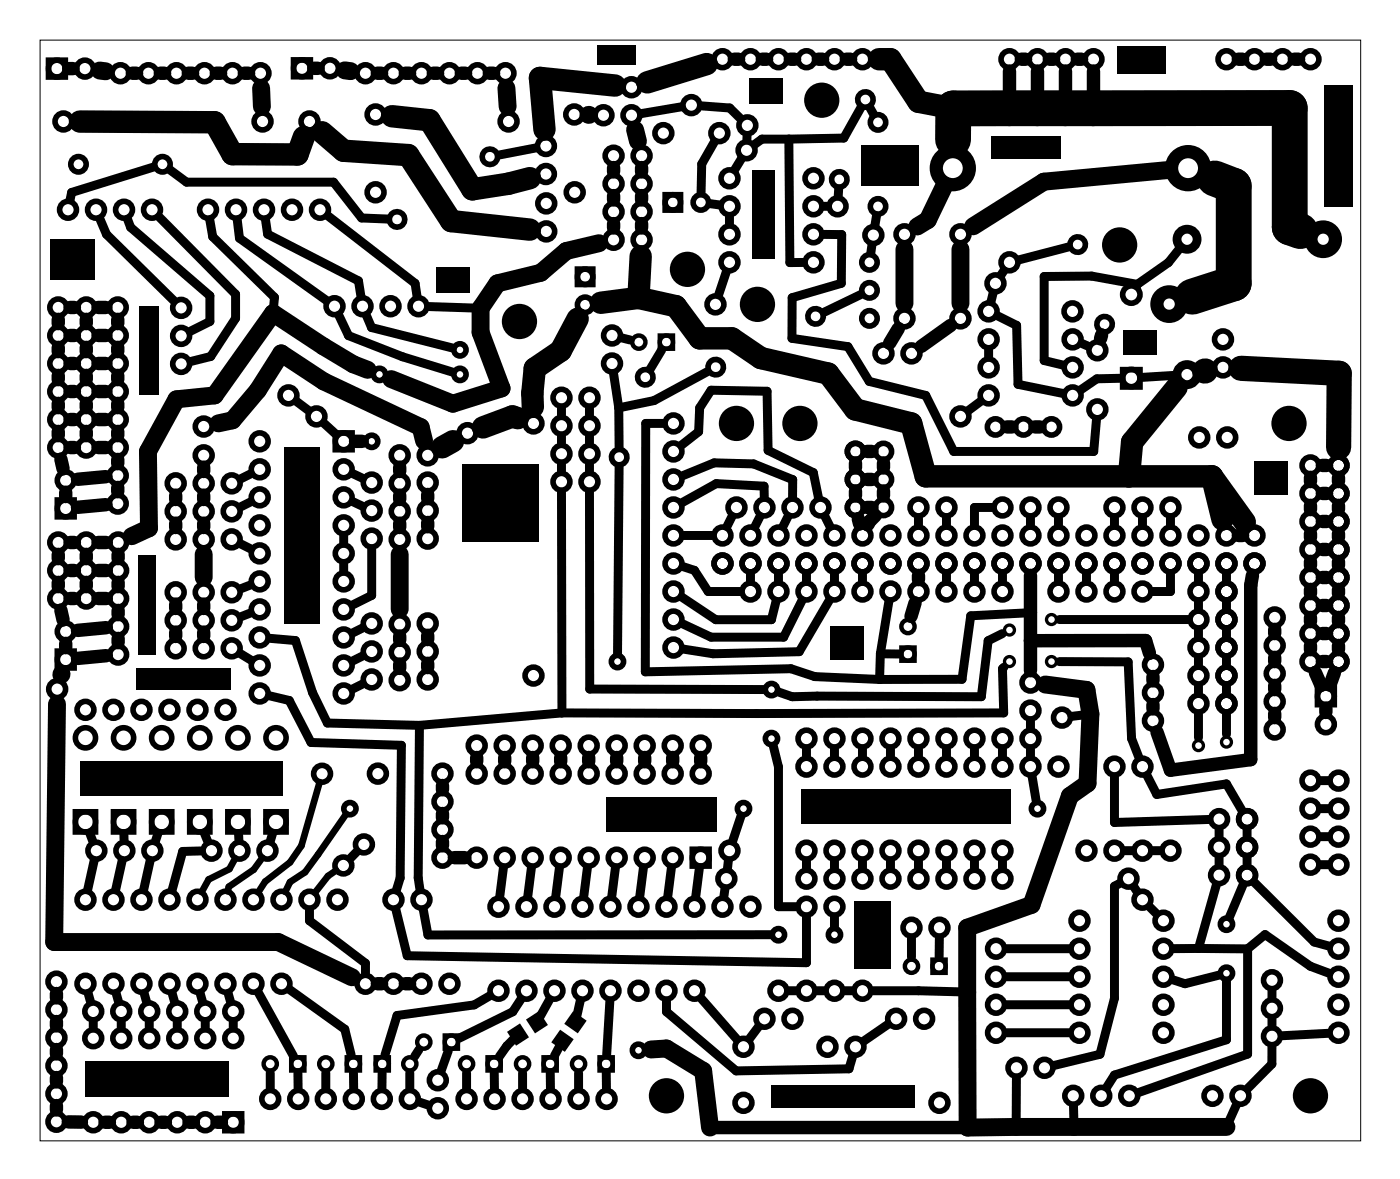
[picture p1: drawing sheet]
<svg xmlns="http://www.w3.org/2000/svg" width="127mm" height="107mm" viewBox="0 0 127 107" stroke-linecap="round" stroke-linejoin="round" font-family="sans-serif">
<path d="M3.6 3.6h119.8v99.8h-119.8z" fill="none" stroke="#000" stroke-width=".09"/>
<g fill="#000">
<path d="M54.2 4.1h3.5v1.8h-3.5zM68.2 15.5h2v8h-2zM67.9 7.1h3v2.4h-3zM78.2 13.1h5.2v3.7h-5.2zM90 12.4h6.2v2h-6.2zM101.4 4.2h4.4v2.5h-4.4zM120.1 7.8h2.6v11h-2.6zM4.6 21.7h4v3.7h-4zM12.6 27.7h1.8v8h-1.8zM39.6 24.2h3v2.4h-3zM101.9 30h3v2.2h-3zM12.5 50.4h1.6v9h-1.6z"/>
<path d="M25.8 40.5h3.2v16h-3.2zM41.9 42.1h6.9v7h-6.9zM75.3 56.8h3v3h-3zM113.8 41.8h3v3h-3zM12.3 60.6h8.6v1.9h-8.6zM7.3 69.1h18.3v3.1h-18.3zM55 72.3h10v3.1h-10zM72.7 71.6h19v3.1h-19zM7.7 96.2h13v3.2h-13zM46 93.5l1.2-.7 .8 1.2-1.2 .8zM47.7 92.4l1.2-.7 .8 1.2-1.2 .8zM50.8 93.4l1.2 .8-.8 1.2-1.2-.9z"/>
<path d="M52 91.7l1.2 .8-.8 1.2-1.2-.9zM77.5 81.8h3.3v6.1h-3.3zM70 98.4h13v2h-13z"/>
</g>
<g fill="none" stroke="#000" stroke-width=".51">
<path d="M4.4 5.5h1.5v1.5h-1.5zM26.6 5.4h1.6v1.6h-1.6zM60.3 17.7h1.4v1.3h-1.4zM30.4 39.2h1.5v1.6h-1.5zM52.4 24.4h1.4v1.4h-1.4zM101.8 33.5h1.6v1.6h-1.6zM5.2 45.3h1.5v1.6h-1.5zM5.2 59h1.5v1.6h-1.5zM6.8 73.6h1.9v1.8h-1.9zM10.3 73.6h1.8v1.8h-1.8zM13.8 73.6h1.8v1.8h-1.8zM17.2 73.6h1.8v1.8h-1.8z"/>
<path d="M20.7 73.6h1.8v1.8h-1.8zM24.1 73.6h1.9v1.8h-1.9zM62.8 77h1.5v1.5h-1.5zM119.5 62.4h1.5v1.5h-1.5zM20.4 101h1.5v1.5h-1.5z"/>
<circle cx="5.2" cy="6.2" r=".76"/>
<circle cx="5.8" cy="11" r=".76"/>
<circle cx="6.2" cy="19" r=".76"/>
<circle cx="7.1" cy="14.9" r=".7"/>
<circle cx="7.7" cy="6.2" r=".76"/>
<circle cx="8.7" cy="19" r=".76"/>
<circle cx="10.9" cy="6.6" r=".76"/>
<circle cx="11.3" cy="19" r=".76"/>
<circle cx="13.5" cy="6.6" r=".76"/>
<circle cx="13.8" cy="19" r=".76"/>
<circle cx="14.7" cy="14.9" r=".7"/>
<circle cx="16" cy="6.6" r=".76"/>
<circle cx="18.5" cy="6.6" r=".76"/>
<circle cx="18.9" cy="19" r=".76"/>
<circle cx="21.1" cy="6.6" r=".76"/>
<circle cx="21.4" cy="19" r=".76"/>
<circle cx="23.6" cy="6.6" r=".76"/>
<circle cx="23.8" cy="11" r=".76"/>
<circle cx="24" cy="19" r=".76"/>
<circle cx="26.5" cy="19" r=".76"/>
<circle cx="27.4" cy="6.2" r=".76"/>
<circle cx="28.1" cy="11" r=".76"/>
<circle cx="29" cy="19" r=".76"/>
<circle cx="29.9" cy="6.2" r=".76"/>
<circle cx="33.2" cy="6.6" r=".76"/>
<circle cx="34.1" cy="10.4" r=".76"/>
<circle cx="34.1" cy="17.4" r=".76"/>
<circle cx="35.7" cy="6.6" r=".76"/>
<circle cx="36" cy="19.9" r=".7"/>
<circle cx="38.2" cy="6.6" r=".76"/>
<circle cx="40.8" cy="6.6" r=".76"/>
<circle cx="43.3" cy="6.6" r=".76"/>
<circle cx="44.4" cy="14.2" r=".7"/>
<circle cx="45.9" cy="6.6" r=".76"/>
<circle cx="46.1" cy="11" r=".76"/>
<circle cx="49.5" cy="13.2" r=".76"/>
<circle cx="49.5" cy="15.8" r=".76"/>
<circle cx="49.6" cy="18.4" r=".76"/>
<circle cx="52.1" cy="10.4" r=".76"/>
<circle cx="52.1" cy="17.4" r=".76"/>
<circle cx="54.7" cy="10.4" r=".76"/>
<circle cx="55.7" cy="19.2" r=".76"/>
<circle cx="55.7" cy="14.1" r=".76"/>
<circle cx="55.7" cy="16.7" r=".76"/>
<circle cx="57.3" cy="7.9" r=".76"/>
<circle cx="57.3" cy="10.4" r=".76"/>
<circle cx="58.2" cy="19.2" r=".76"/>
<circle cx="58.2" cy="16.7" r=".76"/>
<circle cx="58.2" cy="14.1" r=".76"/>
<circle cx="60.2" cy="12.1" r=".76"/>
<circle cx="61" cy="18.4" r=".7"/>
<circle cx="62.7" cy="9.5" r=".76"/>
<circle cx="63.6" cy="18.4" r=".7"/>
<circle cx="65.3" cy="12.1" r=".76"/>
<circle cx="65.5" cy="5.4" r=".76"/>
<circle cx="66.2" cy="18.7" r=".76"/>
<circle cx="66.2" cy="16.2" r=".76"/>
<circle cx="67.7" cy="13.6" r=".76"/>
<circle cx="67.8" cy="11.4" r=".76"/>
<circle cx="68.1" cy="5.4" r=".76"/>
<circle cx="70.6" cy="5.4" r=".76"/>
<circle cx="73.2" cy="5.4" r=".76"/>
<circle cx="73.8" cy="18.7" r=".76"/>
<circle cx="73.8" cy="16.2" r=".76"/>
<circle cx="75.7" cy="5.4" r=".76"/>
<circle cx="76" cy="18.7" r=".76"/>
<circle cx="76.1" cy="16.3" r=".7"/>
<circle cx="78.2" cy="5.4" r=".76"/>
<circle cx="78.5" cy="9" r=".7"/>
<circle cx="79.6" cy="18.7" r=".7"/>
<circle cx="79.6" cy="11.1" r=".7"/>
<circle cx="91.6" cy="5.4" r=".76"/>
<circle cx="94.1" cy="5.4" r=".76"/>
<circle cx="96.7" cy="5.4" r=".76"/>
<circle cx="99.2" cy="5.4" r=".76"/>
<circle cx="111.3" cy="5.4" r=".76"/>
<circle cx="113.8" cy="5.4" r=".76"/>
<circle cx="116.3" cy="5.4" r=".76"/>
<circle cx="118.9" cy="5.4" r=".76"/>
<circle cx="5.3" cy="35.5" r=".76"/>
<circle cx="5.3" cy="33" r=".76"/>
<circle cx="5.3" cy="27.9" r=".76"/>
<circle cx="5.3" cy="30.4" r=".76"/>
<circle cx="5.3" cy="38" r=".76"/>
<circle cx="7.8" cy="35.5" r=".76"/>
<circle cx="7.8" cy="33" r=".76"/>
<circle cx="7.8" cy="27.9" r=".76"/>
<circle cx="7.8" cy="30.4" r=".76"/>
<circle cx="7.8" cy="38" r=".76"/>
<circle cx="10.7" cy="35.5" r=".76"/>
<circle cx="10.7" cy="33" r=".76"/>
<circle cx="10.7" cy="27.9" r=".76"/>
<circle cx="10.7" cy="30.4" r=".76"/>
<circle cx="10.7" cy="38" r=".76"/>
<circle cx="16.4" cy="33" r=".76"/>
<circle cx="16.4" cy="27.9" r=".76"/>
<circle cx="16.4" cy="30.5" r=".76"/>
<circle cx="18.5" cy="38.7" r=".76"/>
<circle cx="26.2" cy="35.8" r=".76"/>
<circle cx="28.7" cy="37.8" r=".76"/>
<circle cx="30.3" cy="27.8" r=".76"/>
<circle cx="32.9" cy="27.8" r=".76"/>
<circle cx="34.4" cy="33.9" r=".55"/>
<circle cx="35.4" cy="27.8" r=".76"/>
<circle cx="38" cy="27.8" r=".76"/>
<circle cx="41.7" cy="33.9" r=".55"/>
<circle cx="41.7" cy="31.7" r=".55"/>
<circle cx="42.4" cy="39.3" r=".76"/>
<circle cx="48.4" cy="38.4" r=".76"/>
<circle cx="49.6" cy="21" r=".76"/>
<circle cx="50.9" cy="38.6" r=".76"/>
<circle cx="50.9" cy="36.1" r=".76"/>
<circle cx="53.1" cy="27.6" r=".7"/>
<circle cx="53.1" cy="25.1" r=".7"/>
<circle cx="53.5" cy="38.6" r=".76"/>
<circle cx="53.5" cy="36.1" r=".76"/>
<circle cx="55.5" cy="30.4" r=".76"/>
<circle cx="55.5" cy="33" r=".76"/>
<circle cx="55.7" cy="21.7" r=".76"/>
<circle cx="58.2" cy="21.7" r=".76"/>
<circle cx="58.5" cy="34.2" r=".7"/>
<circle cx="61.1" cy="38.4" r=".76"/>
<circle cx="64.9" cy="27.6" r=".76"/>
<circle cx="64.9" cy="33.3" r=".7"/>
<circle cx="66.2" cy="23.8" r=".76"/>
<circle cx="66.2" cy="21.2" r=".76"/>
<circle cx="73.8" cy="21.2" r=".76"/>
<circle cx="73.8" cy="23.8" r=".76"/>
<circle cx="74" cy="28.7" r=".7"/>
<circle cx="78.9" cy="28.9" r=".7"/>
<circle cx="78.9" cy="23.8" r=".7"/>
<circle cx="78.9" cy="26.3" r=".7"/>
<circle cx="79.2" cy="21.3" r=".76"/>
<circle cx="80.1" cy="32" r=".76"/>
<circle cx="82" cy="21.2" r=".76"/>
<circle cx="82" cy="28.9" r=".76"/>
<circle cx="82.7" cy="32" r=".76"/>
<circle cx="87.1" cy="28.9" r=".76"/>
<circle cx="87.1" cy="21.2" r=".76"/>
<circle cx="87.1" cy="37.8" r=".76"/>
<circle cx="89.7" cy="35.8" r=".76"/>
<circle cx="89.7" cy="30.8" r=".76"/>
<circle cx="89.7" cy="33.3" r=".76"/>
<circle cx="89.7" cy="28.2" r=".76"/>
<circle cx="90.3" cy="38.7" r=".74"/>
<circle cx="90.3" cy="25.7" r=".76"/>
<circle cx="91.6" cy="23.8" r=".76"/>
<circle cx="92.8" cy="38.7" r=".74"/>
<circle cx="95.4" cy="38.7" r=".74"/>
<circle cx="97.3" cy="28.2" r=".76"/>
<circle cx="97.3" cy="35.8" r=".76"/>
<circle cx="97.3" cy="33.3" r=".76"/>
<circle cx="97.3" cy="30.8" r=".76"/>
<circle cx="97.8" cy="22.2" r=".7"/>
<circle cx="99.5" cy="31.8" r=".76"/>
<circle cx="99.5" cy="37.1" r=".76"/>
<circle cx="100.2" cy="29.4" r=".7"/>
<circle cx="102.6" cy="34.3" r=".79"/>
<circle cx="102.6" cy="26.7" r=".79"/>
<circle cx="108.8" cy="39.7" r=".76"/>
<circle cx="110.9" cy="33.3" r=".76"/>
<circle cx="110.9" cy="30.8" r=".76"/>
<circle cx="111.3" cy="39.7" r=".76"/>
<circle cx="5.3" cy="54.3" r=".76"/>
<circle cx="5.3" cy="49.2" r=".76"/>
<circle cx="5.3" cy="51.7" r=".76"/>
<circle cx="5.3" cy="40.6" r=".76"/>
<circle cx="6" cy="43.6" r=".76"/>
<circle cx="6" cy="57.3" r=".76"/>
<circle cx="6" cy="46.1" r=".76"/>
<circle cx="6" cy="59.8" r=".76"/>
<circle cx="7.8" cy="54.3" r=".76"/>
<circle cx="7.8" cy="49.2" r=".76"/>
<circle cx="7.8" cy="51.7" r=".76"/>
<circle cx="7.8" cy="40.6" r=".76"/>
<circle cx="10.7" cy="45.7" r=".76"/>
<circle cx="10.7" cy="40.6" r=".76"/>
<circle cx="10.7" cy="43.1" r=".76"/>
<circle cx="10.7" cy="56.8" r=".76"/>
<circle cx="10.7" cy="54.3" r=".76"/>
<circle cx="10.7" cy="49.2" r=".76"/>
<circle cx="10.7" cy="51.7" r=".76"/>
<circle cx="10.7" cy="59.3" r=".76"/>
<circle cx="15.9" cy="46.4" r=".76"/>
<circle cx="15.9" cy="56.2" r=".76"/>
<circle cx="15.9" cy="48.9" r=".76"/>
<circle cx="15.9" cy="58.8" r=".76"/>
<circle cx="15.9" cy="43.8" r=".76"/>
<circle cx="15.9" cy="53.7" r=".76"/>
<circle cx="18.5" cy="56.2" r=".76"/>
<circle cx="18.5" cy="58.8" r=".76"/>
<circle cx="18.5" cy="53.7" r=".76"/>
<circle cx="18.5" cy="46.4" r=".76"/>
<circle cx="18.5" cy="48.9" r=".76"/>
<circle cx="18.5" cy="41.3" r=".76"/>
<circle cx="18.5" cy="43.8" r=".76"/>
<circle cx="21" cy="56.2" r=".76"/>
<circle cx="21" cy="46.4" r=".76"/>
<circle cx="21" cy="58.8" r=".76"/>
<circle cx="21" cy="48.9" r=".76"/>
<circle cx="21" cy="43.8" r=".76"/>
<circle cx="21" cy="53.7" r=".76"/>
<circle cx="23.6" cy="47.6" r=".76"/>
<circle cx="23.6" cy="45.1" r=".76"/>
<circle cx="23.6" cy="40" r=".76"/>
<circle cx="23.6" cy="42.6" r=".76"/>
<circle cx="23.6" cy="52.7" r=".76"/>
<circle cx="23.6" cy="57.8" r=".76"/>
<circle cx="23.6" cy="50.2" r=".76"/>
<circle cx="23.6" cy="55.3" r=".76"/>
<circle cx="31.2" cy="45.1" r=".76"/>
<circle cx="31.2" cy="47.6" r=".76"/>
<circle cx="31.2" cy="40" r=".76"/>
<circle cx="31.2" cy="42.6" r=".76"/>
<circle cx="31.2" cy="52.7" r=".76"/>
<circle cx="31.2" cy="57.8" r=".76"/>
<circle cx="31.2" cy="50.2" r=".76"/>
<circle cx="31.2" cy="55.3" r=".76"/>
<circle cx="33.7" cy="46.3" r=".76"/>
<circle cx="33.7" cy="59.1" r=".76"/>
<circle cx="33.7" cy="48.8" r=".76"/>
<circle cx="33.7" cy="43.8" r=".76"/>
<circle cx="33.7" cy="56.5" r=".76"/>
<circle cx="33.7" cy="40" r=".55"/>
<circle cx="36.3" cy="59.1" r=".76"/>
<circle cx="36.3" cy="56.6" r=".76"/>
<circle cx="36.3" cy="46.4" r=".76"/>
<circle cx="36.3" cy="48.9" r=".76"/>
<circle cx="36.3" cy="41.3" r=".76"/>
<circle cx="36.3" cy="43.8" r=".76"/>
<circle cx="38.8" cy="46.3" r=".76"/>
<circle cx="38.8" cy="59.1" r=".76"/>
<circle cx="38.8" cy="48.8" r=".76"/>
<circle cx="38.8" cy="41.3" r=".76"/>
<circle cx="38.8" cy="43.8" r=".76"/>
<circle cx="38.8" cy="56.5" r=".76"/>
<circle cx="50.9" cy="41.1" r=".76"/>
<circle cx="50.9" cy="43.7" r=".76"/>
<circle cx="53.5" cy="41.1" r=".76"/>
<circle cx="53.5" cy="43.7" r=".76"/>
<circle cx="56" cy="60" r=".55"/>
<circle cx="56.2" cy="41.4" r=".7"/>
<circle cx="61.1" cy="46" r=".76"/>
<circle cx="61.1" cy="43.5" r=".76"/>
<circle cx="61.1" cy="58.7" r=".76"/>
<circle cx="61.1" cy="40.9" r=".76"/>
<circle cx="61.1" cy="48.5" r=".76"/>
<circle cx="61.1" cy="51.1" r=".76"/>
<circle cx="61.1" cy="53.6" r=".76"/>
<circle cx="61.1" cy="56.2" r=".76"/>
<circle cx="65.5" cy="51.1" r=".76"/>
<circle cx="65.5" cy="48.5" r=".76"/>
<circle cx="66.8" cy="46" r=".76"/>
<circle cx="68.1" cy="51.1" r=".76"/>
<circle cx="68.1" cy="48.5" r=".76"/>
<circle cx="68.1" cy="53.6" r=".76"/>
<circle cx="69.3" cy="46" r=".76"/>
<circle cx="70.6" cy="51.1" r=".76"/>
<circle cx="70.6" cy="48.5" r=".76"/>
<circle cx="70.6" cy="53.6" r=".76"/>
<circle cx="71.9" cy="46" r=".76"/>
<circle cx="73.2" cy="51.1" r=".76"/>
<circle cx="73.2" cy="48.5" r=".76"/>
<circle cx="73.2" cy="53.6" r=".76"/>
<circle cx="74.4" cy="46" r=".76"/>
<circle cx="75.7" cy="51.1" r=".76"/>
<circle cx="75.7" cy="48.5" r=".76"/>
<circle cx="75.7" cy="53.6" r=".76"/>
<circle cx="77.6" cy="43.5" r=".74"/>
<circle cx="77.6" cy="46" r=".74"/>
<circle cx="77.6" cy="40.9" r=".74"/>
<circle cx="78.2" cy="51.1" r=".76"/>
<circle cx="78.2" cy="48.5" r=".76"/>
<circle cx="78.2" cy="53.6" r=".76"/>
<circle cx="80.1" cy="43.5" r=".74"/>
<circle cx="80.1" cy="46" r=".74"/>
<circle cx="80.1" cy="40.9" r=".74"/>
<circle cx="80.8" cy="51.1" r=".76"/>
<circle cx="80.8" cy="48.5" r=".76"/>
<circle cx="80.8" cy="53.6" r=".76"/>
<circle cx="83.3" cy="51.1" r=".76"/>
<circle cx="83.3" cy="48.5" r=".76"/>
<circle cx="83.3" cy="53.6" r=".76"/>
<circle cx="83.3" cy="46" r=".76"/>
<circle cx="85.9" cy="51.1" r=".76"/>
<circle cx="85.9" cy="48.5" r=".76"/>
<circle cx="85.9" cy="53.6" r=".76"/>
<circle cx="85.9" cy="46" r=".76"/>
<circle cx="88.4" cy="51.1" r=".76"/>
<circle cx="88.4" cy="48.5" r=".76"/>
<circle cx="88.4" cy="53.6" r=".76"/>
<circle cx="90.9" cy="51.1" r=".76"/>
<circle cx="90.9" cy="48.5" r=".76"/>
<circle cx="90.9" cy="46" r=".76"/>
<circle cx="90.9" cy="53.6" r=".76"/>
<circle cx="93.5" cy="51.1" r=".76"/>
<circle cx="93.5" cy="48.5" r=".76"/>
<circle cx="93.5" cy="46" r=".76"/>
<circle cx="96" cy="51.1" r=".76"/>
<circle cx="96" cy="48.5" r=".76"/>
<circle cx="96" cy="46" r=".76"/>
<circle cx="96" cy="53.6" r=".76"/>
<circle cx="98.6" cy="51.1" r=".76"/>
<circle cx="98.6" cy="48.5" r=".76"/>
<circle cx="98.6" cy="53.6" r=".76"/>
<circle cx="101.1" cy="51.1" r=".76"/>
<circle cx="101.1" cy="48.5" r=".76"/>
<circle cx="101.1" cy="46" r=".76"/>
<circle cx="101.1" cy="53.6" r=".76"/>
<circle cx="103.6" cy="51.1" r=".76"/>
<circle cx="103.6" cy="48.5" r=".76"/>
<circle cx="103.6" cy="53.6" r=".76"/>
<circle cx="103.6" cy="46" r=".76"/>
<circle cx="106.2" cy="51.1" r=".76"/>
<circle cx="106.2" cy="48.5" r=".76"/>
<circle cx="106.2" cy="46" r=".76"/>
<circle cx="108.7" cy="51.1" r=".76"/>
<circle cx="108.7" cy="48.5" r=".76"/>
<circle cx="108.7" cy="58.7" r=".76"/>
<circle cx="108.7" cy="53.6" r=".76"/>
<circle cx="108.7" cy="56.2" r=".76"/>
<circle cx="111.3" cy="51.1" r=".76"/>
<circle cx="111.3" cy="48.5" r=".76"/>
<circle cx="111.3" cy="58.7" r=".76"/>
<circle cx="111.3" cy="53.6" r=".76"/>
<circle cx="111.3" cy="56.2" r=".76"/>
<circle cx="113.8" cy="51.1" r=".76"/>
<circle cx="113.8" cy="48.5" r=".76"/>
<circle cx="115.6" cy="56" r=".76"/>
<circle cx="115.6" cy="58.5" r=".76"/>
<circle cx="118.9" cy="49.8" r=".76"/>
<circle cx="118.9" cy="47.3" r=".76"/>
<circle cx="118.9" cy="42.2" r=".76"/>
<circle cx="118.9" cy="44.7" r=".76"/>
<circle cx="118.9" cy="60" r=".76"/>
<circle cx="118.9" cy="57.4" r=".76"/>
<circle cx="118.9" cy="54.9" r=".76"/>
<circle cx="118.9" cy="52.4" r=".76"/>
<circle cx="121.4" cy="49.8" r=".76"/>
<circle cx="121.4" cy="47.3" r=".76"/>
<circle cx="121.4" cy="42.2" r=".76"/>
<circle cx="121.4" cy="44.7" r=".76"/>
<circle cx="121.4" cy="54.9" r=".76"/>
<circle cx="121.4" cy="57.4" r=".76"/>
<circle cx="121.4" cy="60" r=".76"/>
<circle cx="121.4" cy="52.4" r=".76"/>
<circle cx="5.2" cy="62.5" r=".76"/>
<circle cx="7.8" cy="66.9" r=".91"/>
<circle cx="7.8" cy="74.5" r=".91"/>
<circle cx="7.8" cy="64.4" r=".76"/>
<circle cx="8.7" cy="77.1" r=".76"/>
<circle cx="10.3" cy="64.4" r=".76"/>
<circle cx="11.2" cy="66.9" r=".91"/>
<circle cx="11.2" cy="74.5" r=".91"/>
<circle cx="11.3" cy="77.1" r=".76"/>
<circle cx="12.8" cy="64.4" r=".76"/>
<circle cx="13.8" cy="77.1" r=".76"/>
<circle cx="14.7" cy="66.9" r=".91"/>
<circle cx="14.7" cy="74.5" r=".91"/>
<circle cx="15.4" cy="64.4" r=".76"/>
<circle cx="17.9" cy="64.4" r=".76"/>
<circle cx="18.1" cy="66.9" r=".91"/>
<circle cx="18.1" cy="74.5" r=".91"/>
<circle cx="19.2" cy="77.1" r=".76"/>
<circle cx="20.5" cy="64.4" r=".76"/>
<circle cx="21.6" cy="66.9" r=".91"/>
<circle cx="21.6" cy="74.5" r=".91"/>
<circle cx="21.7" cy="77.1" r=".76"/>
<circle cx="23.6" cy="62.9" r=".76"/>
<circle cx="23.6" cy="60.3" r=".76"/>
<circle cx="24.3" cy="77.1" r=".76"/>
<circle cx="25" cy="66.9" r=".91"/>
<circle cx="25" cy="74.5" r=".91"/>
<circle cx="29.2" cy="70.2" r=".76"/>
<circle cx="31.1" cy="78.5" r=".76"/>
<circle cx="31.2" cy="62.9" r=".76"/>
<circle cx="31.2" cy="60.3" r=".76"/>
<circle cx="31.7" cy="73.3" r=".55"/>
<circle cx="33" cy="76.6" r=".76"/>
<circle cx="33.7" cy="61.6" r=".76"/>
<circle cx="34.3" cy="70.1" r=".76"/>
<circle cx="36.3" cy="61.7" r=".76"/>
<circle cx="38.8" cy="61.6" r=".76"/>
<circle cx="40.1" cy="77.8" r=".76"/>
<circle cx="40.1" cy="75.2" r=".76"/>
<circle cx="40.1" cy="70.1" r=".76"/>
<circle cx="40.1" cy="72.7" r=".76"/>
<circle cx="43.2" cy="70.1" r=".76"/>
<circle cx="43.2" cy="77.8" r=".76"/>
<circle cx="43.2" cy="67.6" r=".76"/>
<circle cx="45.8" cy="70.1" r=".76"/>
<circle cx="45.8" cy="77.8" r=".76"/>
<circle cx="45.8" cy="67.6" r=".76"/>
<circle cx="48.3" cy="70.1" r=".76"/>
<circle cx="48.3" cy="77.8" r=".76"/>
<circle cx="48.3" cy="67.6" r=".76"/>
<circle cx="48.4" cy="61.2" r=".76"/>
<circle cx="50.9" cy="70.1" r=".76"/>
<circle cx="50.9" cy="77.8" r=".76"/>
<circle cx="50.9" cy="67.6" r=".76"/>
<circle cx="53.4" cy="70.1" r=".76"/>
<circle cx="53.4" cy="77.8" r=".76"/>
<circle cx="53.4" cy="67.6" r=".76"/>
<circle cx="55.9" cy="70.1" r=".76"/>
<circle cx="55.9" cy="77.8" r=".76"/>
<circle cx="55.9" cy="67.6" r=".76"/>
<circle cx="58.5" cy="70.1" r=".76"/>
<circle cx="58.5" cy="77.8" r=".76"/>
<circle cx="58.5" cy="67.6" r=".76"/>
<circle cx="61" cy="70.1" r=".76"/>
<circle cx="61" cy="77.8" r=".76"/>
<circle cx="61" cy="67.6" r=".76"/>
<circle cx="63.6" cy="70.1" r=".76"/>
<circle cx="63.6" cy="77.8" r=".76"/>
<circle cx="63.6" cy="67.6" r=".76"/>
<circle cx="65.9" cy="79.7" r=".76"/>
<circle cx="66.2" cy="77.1" r=".76"/>
<circle cx="67.4" cy="73.3" r=".55"/>
<circle cx="70" cy="67" r=".55"/>
<circle cx="70" cy="62.5" r=".55"/>
<circle cx="73.2" cy="77.1" r=".76"/>
<circle cx="73.2" cy="69.5" r=".76"/>
<circle cx="73.2" cy="67" r=".76"/>
<circle cx="73.2" cy="79.7" r=".76"/>
<circle cx="75.7" cy="77.1" r=".76"/>
<circle cx="75.7" cy="69.5" r=".76"/>
<circle cx="75.7" cy="79.7" r=".76"/>
<circle cx="75.7" cy="67" r=".76"/>
<circle cx="78.2" cy="69.5" r=".76"/>
<circle cx="78.2" cy="77.1" r=".76"/>
<circle cx="78.2" cy="67" r=".76"/>
<circle cx="78.2" cy="79.7" r=".76"/>
<circle cx="80.8" cy="77.1" r=".76"/>
<circle cx="80.8" cy="69.5" r=".76"/>
<circle cx="80.8" cy="67" r=".76"/>
<circle cx="80.8" cy="79.7" r=".76"/>
<circle cx="83.3" cy="69.5" r=".76"/>
<circle cx="83.3" cy="77.1" r=".76"/>
<circle cx="83.3" cy="67" r=".76"/>
<circle cx="83.3" cy="79.7" r=".76"/>
<circle cx="85.9" cy="69.5" r=".76"/>
<circle cx="85.9" cy="77.1" r=".76"/>
<circle cx="85.9" cy="67" r=".76"/>
<circle cx="85.9" cy="79.7" r=".76"/>
<circle cx="88.4" cy="69.5" r=".76"/>
<circle cx="88.4" cy="77.1" r=".76"/>
<circle cx="88.4" cy="79.7" r=".76"/>
<circle cx="88.4" cy="67" r=".76"/>
<circle cx="90.9" cy="77.1" r=".76"/>
<circle cx="90.9" cy="69.5" r=".76"/>
<circle cx="90.9" cy="79.7" r=".76"/>
<circle cx="90.9" cy="67" r=".76"/>
<circle cx="93.5" cy="61.9" r=".76"/>
<circle cx="93.5" cy="64.4" r=".76"/>
<circle cx="93.5" cy="69.5" r=".76"/>
<circle cx="93.5" cy="67" r=".76"/>
<circle cx="94.1" cy="73.3" r=".55"/>
<circle cx="96" cy="69.5" r=".76"/>
<circle cx="96.3" cy="65.1" r=".76"/>
<circle cx="98.6" cy="77.1" r=".76"/>
<circle cx="101.1" cy="77.1" r=".76"/>
<circle cx="101.1" cy="69.5" r=".76"/>
<circle cx="102.4" cy="79.7" r=".76"/>
<circle cx="103.6" cy="77.1" r=".76"/>
<circle cx="103.6" cy="69.5" r=".76"/>
<circle cx="104.6" cy="65.3" r=".76"/>
<circle cx="104.6" cy="60.3" r=".76"/>
<circle cx="104.6" cy="62.8" r=".76"/>
<circle cx="106.2" cy="77.1" r=".76"/>
<circle cx="108.7" cy="61.2" r=".76"/>
<circle cx="108.7" cy="63.8" r=".76"/>
<circle cx="110.6" cy="79.3" r=".76"/>
<circle cx="110.6" cy="74.3" r=".76"/>
<circle cx="110.6" cy="76.8" r=".76"/>
<circle cx="111.3" cy="61.2" r=".76"/>
<circle cx="111.3" cy="63.8" r=".76"/>
<circle cx="113.1" cy="79.3" r=".76"/>
<circle cx="113.1" cy="74.3" r=".76"/>
<circle cx="113.1" cy="76.8" r=".76"/>
<circle cx="115.6" cy="61.1" r=".76"/>
<circle cx="115.6" cy="63.6" r=".76"/>
<circle cx="115.6" cy="66.1" r=".76"/>
<circle cx="118.9" cy="75.9" r=".76"/>
<circle cx="118.9" cy="78.4" r=".76"/>
<circle cx="118.9" cy="73.3" r=".76"/>
<circle cx="118.9" cy="70.8" r=".76"/>
<circle cx="120.3" cy="63.1" r=".76"/>
<circle cx="120.3" cy="65.7" r=".76"/>
<circle cx="121.4" cy="75.9" r=".76"/>
<circle cx="121.4" cy="78.4" r=".76"/>
<circle cx="121.4" cy="70.8" r=".76"/>
<circle cx="121.4" cy="73.3" r=".76"/>
<circle cx="5.1" cy="96.6" r=".76"/>
<circle cx="5.1" cy="94.1" r=".76"/>
<circle cx="5.1" cy="89" r=".76"/>
<circle cx="5.1" cy="91.5" r=".76"/>
<circle cx="5.1" cy="99.2" r=".76"/>
<circle cx="7.8" cy="89.2" r=".76"/>
<circle cx="7.8" cy="81.6" r=".76"/>
<circle cx="8.5" cy="94.1" r=".76"/>
<circle cx="8.5" cy="91.7" r=".76"/>
<circle cx="10.3" cy="89.2" r=".76"/>
<circle cx="10.3" cy="81.6" r=".76"/>
<circle cx="11" cy="94.1" r=".76"/>
<circle cx="11" cy="91.7" r=".76"/>
<circle cx="12.8" cy="89.2" r=".76"/>
<circle cx="12.8" cy="81.6" r=".76"/>
<circle cx="13.5" cy="94.1" r=".76"/>
<circle cx="13.5" cy="91.7" r=".76"/>
<circle cx="15.4" cy="81.6" r=".76"/>
<circle cx="15.4" cy="89.2" r=".76"/>
<circle cx="16.1" cy="94.1" r=".76"/>
<circle cx="16.1" cy="91.7" r=".76"/>
<circle cx="17.9" cy="89.2" r=".76"/>
<circle cx="17.9" cy="81.6" r=".76"/>
<circle cx="18.6" cy="94.1" r=".76"/>
<circle cx="18.6" cy="91.7" r=".76"/>
<circle cx="20.5" cy="81.6" r=".76"/>
<circle cx="20.5" cy="89.2" r=".76"/>
<circle cx="21.2" cy="94.1" r=".76"/>
<circle cx="21.2" cy="91.7" r=".76"/>
<circle cx="23" cy="89.2" r=".76"/>
<circle cx="23" cy="81.6" r=".76"/>
<circle cx="24.5" cy="99.6" r=".76"/>
<circle cx="25.5" cy="89.2" r=".76"/>
<circle cx="25.5" cy="81.6" r=".76"/>
<circle cx="27.1" cy="99.6" r=".76"/>
<circle cx="28.1" cy="81.6" r=".76"/>
<circle cx="29.6" cy="99.6" r=".76"/>
<circle cx="30.6" cy="81.6" r=".76"/>
<circle cx="32.1" cy="99.6" r=".76"/>
<circle cx="33.2" cy="89.2" r=".76"/>
<circle cx="34.6" cy="99.6" r=".76"/>
<circle cx="35.7" cy="81.6" r=".76"/>
<circle cx="35.7" cy="89.2" r=".76"/>
<circle cx="37.2" cy="99.6" r=".76"/>
<circle cx="38.2" cy="89.2" r=".76"/>
<circle cx="38.2" cy="81.6" r=".76"/>
<circle cx="39.7" cy="97.9" r=".76"/>
<circle cx="40.8" cy="89.2" r=".76"/>
<circle cx="42.3" cy="99.6" r=".76"/>
<circle cx="44.9" cy="99.6" r=".76"/>
<circle cx="45.2" cy="89.8" r=".76"/>
<circle cx="45.2" cy="82.2" r=".76"/>
<circle cx="47.4" cy="99.6" r=".76"/>
<circle cx="47.8" cy="82.2" r=".76"/>
<circle cx="47.8" cy="89.8" r=".76"/>
<circle cx="49.9" cy="99.6" r=".76"/>
<circle cx="50.3" cy="82.2" r=".76"/>
<circle cx="50.3" cy="89.8" r=".76"/>
<circle cx="52.5" cy="99.6" r=".76"/>
<circle cx="52.8" cy="89.8" r=".76"/>
<circle cx="52.8" cy="82.2" r=".76"/>
<circle cx="55" cy="99.6" r=".76"/>
<circle cx="55.4" cy="82.2" r=".76"/>
<circle cx="55.4" cy="89.8" r=".76"/>
<circle cx="57.9" cy="89.8" r=".76"/>
<circle cx="57.9" cy="82.2" r=".76"/>
<circle cx="57.9" cy="95.2" r=".55"/>
<circle cx="60.5" cy="89.8" r=".76"/>
<circle cx="60.5" cy="82.2" r=".76"/>
<circle cx="63" cy="89.8" r=".76"/>
<circle cx="63" cy="82.2" r=".76"/>
<circle cx="65.5" cy="82.2" r=".76"/>
<circle cx="67.4" cy="94.9" r=".76"/>
<circle cx="67.4" cy="100" r=".76"/>
<circle cx="68.1" cy="82.2" r=".76"/>
<circle cx="69.3" cy="92.4" r=".76"/>
<circle cx="70.6" cy="89.8" r=".76"/>
<circle cx="70.6" cy="84.7" r=".55"/>
<circle cx="71.9" cy="92.4" r=".76"/>
<circle cx="73.2" cy="82.2" r=".76"/>
<circle cx="73.2" cy="89.8" r=".76"/>
<circle cx="75.1" cy="94.9" r=".76"/>
<circle cx="75.7" cy="82.2" r=".76"/>
<circle cx="75.7" cy="89.8" r=".76"/>
<circle cx="75.7" cy="84.7" r=".55"/>
<circle cx="77.6" cy="94.9" r=".76"/>
<circle cx="78.2" cy="89.8" r=".76"/>
<circle cx="81.3" cy="92.4" r=".76"/>
<circle cx="82.7" cy="84.1" r=".76"/>
<circle cx="83.8" cy="92.4" r=".76"/>
<circle cx="85.2" cy="84.1" r=".76"/>
<circle cx="85.2" cy="100" r=".76"/>
<circle cx="90.4" cy="91.1" r=".76"/>
<circle cx="90.4" cy="93.6" r=".76"/>
<circle cx="90.4" cy="86" r=".76"/>
<circle cx="90.4" cy="88.6" r=".76"/>
<circle cx="92.2" cy="96.8" r=".76"/>
<circle cx="94.7" cy="96.8" r=".76"/>
<circle cx="97.4" cy="99.3" r=".76"/>
<circle cx="97.9" cy="91.1" r=".76"/>
<circle cx="97.9" cy="88.6" r=".76"/>
<circle cx="97.9" cy="83.5" r=".76"/>
<circle cx="97.9" cy="86" r=".76"/>
<circle cx="97.9" cy="93.6" r=".76"/>
<circle cx="99.9" cy="99.3" r=".76"/>
<circle cx="102.4" cy="99.3" r=".76"/>
<circle cx="103.6" cy="81.6" r=".76"/>
<circle cx="105.5" cy="91.1" r=".76"/>
<circle cx="105.5" cy="88.6" r=".76"/>
<circle cx="105.5" cy="83.5" r=".76"/>
<circle cx="105.5" cy="86" r=".76"/>
<circle cx="105.5" cy="93.6" r=".76"/>
<circle cx="110" cy="99.3" r=".76"/>
<circle cx="111.3" cy="88.2" r=".55"/>
<circle cx="111.3" cy="83.8" r=".55"/>
<circle cx="112.5" cy="99.3" r=".76"/>
<circle cx="115.4" cy="94" r=".76"/>
<circle cx="115.4" cy="88.9" r=".76"/>
<circle cx="115.4" cy="91.4" r=".76"/>
<circle cx="121.4" cy="83.5" r=".76"/>
<circle cx="121.4" cy="91.1" r=".76"/>
<circle cx="121.4" cy="93.6" r=".76"/>
<circle cx="121.4" cy="88.6" r=".76"/>
<circle cx="121.4" cy="86" r=".76"/>
<circle cx="5.1" cy="101.7" r=".76"/>
<circle cx="8.5" cy="101.7" r=".76"/>
<circle cx="11" cy="101.7" r=".76"/>
<circle cx="13.5" cy="101.7" r=".76"/>
<circle cx="16.1" cy="101.7" r=".76"/>
<circle cx="18.6" cy="101.7" r=".76"/>
<circle cx="21.2" cy="101.7" r=".76"/>
<circle cx="39.7" cy="100.5" r=".76"/>
</g>
<g fill="#000">
<circle cx="74.5" cy="9.1" r="1.6"/>
<circle cx="47.1" cy="29.1" r="1.6"/>
<circle cx="62.4" cy="24.4" r="1.6"/>
<circle cx="66.8" cy="38.4" r="1.6"/>
<circle cx="68.7" cy="27.6" r="1.6"/>
<circle cx="72.6" cy="38.4" r="1.6"/>
<circle cx="101.6" cy="22.2" r="1.6"/>
<circle cx="116.9" cy="38.4" r="1.6"/>
<circle cx="60.5" cy="99.3" r="1.6"/>
<circle cx="118.9" cy="99.3" r="1.6"/>
</g>
<g fill="none" stroke="#000" stroke-width="1.2" stroke-linecap="butt">
<circle cx="86.4" cy="15.2" r="1.5"/>
<circle cx="107.8" cy="15.2" r="1.5"/>
<circle cx="106.1" cy="27.6" r="1.11"/>
<circle cx="120" cy="21.7" r="1.11"/>
</g>
<g fill="none" stroke="#000" stroke-width=".8" stroke-linecap="butt">
<circle cx="107.7" cy="34" r=".91"/>
<circle cx="107.7" cy="21.7" r=".91"/>
</g>
<g fill="none" stroke="#000" stroke-width=".3">
<circle cx="91.6" cy="57.1" r=".45"/>
<circle cx="91.6" cy="60" r=".45"/>
<circle cx="95.4" cy="56.2" r=".45"/>
<circle cx="95.4" cy="60" r=".45"/>
<circle cx="108.7" cy="67.6" r=".45"/>
<circle cx="111.3" cy="67.3" r=".45"/>
</g>
<g fill="none" stroke="#000" stroke-width=".4">
<path d="M59.9 30.4h1.2v1.2h-1.2zM81.8 58.7h1.2v1.2h-1.2zM26.4 95.9h1.2v1.2h-1.2zM31.5 95.9h1.2v1.2h-1.2zM34.1 95.9h1.2v1.2h-1.2zM40.3 93.9h1.2v1.2h-1.2zM44.2 95.9h1.2v1.2h-1.2zM49.3 95.9h1.2v1.2h-1.2zM54.4 95.9h1.2v1.2h-1.2zM84.6 87h1.2v1.2h-1.2z"/>
<circle cx="58" cy="31" r=".6"/>
<circle cx="60.5" cy="31" r=".6"/>
<circle cx="82.4" cy="56.8" r=".6"/>
<circle cx="82.4" cy="59.3" r=".6"/>
<circle cx="24.5" cy="96.5" r=".6"/>
<circle cx="27" cy="96.5" r=".6"/>
<circle cx="29.6" cy="96.5" r=".6"/>
<circle cx="32.1" cy="96.5" r=".6"/>
<circle cx="34.7" cy="96.5" r=".6"/>
<circle cx="37.2" cy="96.5" r=".6"/>
<circle cx="38.4" cy="94.5" r=".6"/>
<circle cx="40.9" cy="94.5" r=".6"/>
<circle cx="42.3" cy="96.5" r=".6"/>
<circle cx="44.8" cy="96.5" r=".6"/>
<circle cx="47.4" cy="96.5" r=".6"/>
<circle cx="49.9" cy="96.5" r=".6"/>
<circle cx="52.5" cy="96.5" r=".6"/>
<circle cx="55" cy="96.5" r=".6"/>
<circle cx="82.7" cy="87.6" r=".6"/>
<circle cx="85.2" cy="87.6" r=".6"/>
</g>
<g fill="none" stroke="#000" stroke-width="1.6">
<path d="M9 6.4l.6 .1M23.7 8l.1 1.7M31.3 6.4l.5 .1M45.9 8l.1 1.7M53.4 10.4h.1M57.6 11.8l.3 1M85.7 16.8l-1.5 3.2-1 .5M106 15.4l-11.3 1.1-6.4 4M19.8 38.4l1.3-.3 2.3-2.7 2.1-3.4 3.9 2.6 8.8 4.1 .3 1.3M33.4 33.5l-1.4-.5-2.7-1.6-4.5-3-5.3 7.4-3.5 .4-2.6 4.7 .1 7-1.6 .7M54.3 22.1l-2.9 .7-2.3 1.9-4 1-1.5 2.2v2.2l1.9 5.1-4.4 1.4-5.6-2.2M82 22.6v4.9"/>
<path d="M87.1 22.6v4.9M18.5 50.3v2M36.3 50.3v4.9M5.2 63.8l-.3 21.6h20.3l6.7 3.2M5.6 61.1v.1M94.8 62.1l3.8 .4 .3 2.2-.2 6.3-1.6 1.2-3.5 9.8-5.9 2.1 .1 18.1h23.5M59.1 95.1h1.4l3.3 2 .6 5.1"/>
</g>
<g fill="none" stroke="#000" stroke-width=".81">
<path d="M9.1 19.9l.6 1.3 6.1 6.1M11.6 19.9l.2 .7 7.2 6.2v2.3l-1.7 .9M13.9 15.2l-7.4 2.2-.1 .7M14.4 19.7l7 7v2.2l-2.3 3.4-1.8 .5M15.4 15.4l1.5 1.1h13.4l2.5 3.3 2.4 .1M19 19.9l.3 1.6 5.6 5.5-.1 1.4M21.5 19.9l.2 1.7 7.9 5.6M24.1 19.9l.2 1.3 8.2 4.3 .2 1.3M29.8 19.6l7.9 6.1 .1 1.1M48.6 13.4l-3.3 .7M61.8 9.7l-3.6 .6M63.6 9.6l2.6 .2 .9 .9"/>
<path d="M64.4 18.5l.8 .1M64.8 12.9l-1.1 2-.1 2.6M66.2 19.6v.7M67.2 14.4l-.5 1M67.8 12.3v.4M71.6 12.6l.1 11.2h1.2M71.6 12.6h-2.5l-.6 .5M74.7 18.7h.3M76.1 17.1l-.1 .7M78.1 9.8l-1.6 2.7-4.9 .1M78.9 9.8l.3 .5M79.5 19.6l-.1 .8"/>
<path d="M26.9 36.4l1.1 .8M29.4 38.4l1.1 1M30.7 28.6l.9 1.8 4.9 1.9 4.5 1.4M33.2 28.6l.5 1.1 7.3 1.8M38.9 27.8l4.7 .1M50.9 37v.7M50.9 39.5v.7M53.5 37v.7M53.5 39.5v.7M55.7 33.9l.4 3.1M56.1 37l.1 3.6M56.4 30.6l.8 .2"/>
<path d="M60 31.7l-1 1.8M60.2 38.4h-1.6l-.1 22.5 13.2-.3 2.2 .7 5.9 .3M64.2 33.7l-4.9 2.6-3.2 .7M65.9 24.7l-.7 2M74.7 21.3h1.7l-.1 4.4-4.4 1.3-.1 3.7 5.1 .7 1.9 3.2 5.2 1.2 2.5 5.1h12.7l.3-2.9M78.1 26.7l-3.3 1.6M79.1 22.2l-.1 .7M88.9 36.4l-1 .8M89.7 31.7v.7M90.1 26.6l-.2 .7M90.5 28.6l1.7 .9 .1 5.3 4.1 .9M91.1 24.6l-.3 .3"/>
<path d="M96.9 22.4l-4.4 1.1M98.2 31.1l.5 .3M101.7 34.3h-2.2l-1.4 1M103.2 25.8l-4.2-.8-4.3 .1v7.6l1.7 .4M103.2 25.8l-.1 .1M106.7 34l-3.1 .2M107.1 22.4l-1.1 1.4-2.8 2M21.8 59.3l1 .5M21.9 49.3l.8 .5M22.7 53.1l-.8 .3M22.7 55.6l-.8 .3M22.7 43l-.8 .4"/>
<path d="M22.7 45.5l-.8 .4M24.5 57.9l2.3 .2 1.6 4.7 1.3 2.8 8.3 .2M31.2 48.6v.6M31.2 51.1v.7M32 43l.9 .4M32 45.5l.9 .4M32.9 56.9l-.9 .5M32.9 59.5l-.9 .4M33.7 49.8v4.2l-1.7 .8M50.9 42.1v.6M50.9 44.6l.1 20M53.5 42.1v.6"/>
<path d="M53.5 44.6v17.9h15.8M56.2 42.3l-.2 17M61.8 40.4l1.6-1.3 .1-2.1 1-1.6 5.1 .1 .1 5.3 4.1 2 .4 2.3M61.9 54.1l3 2.1h5.1l.4-1.7M62 43.1l2.8-1.1 3.6 .1 3.5 1.4v1.6M62 51.4l1 .3 1.2 1.9h2.9M62 48.5h2.6M66.4 46.8l-.4 .9M68.1 52v.7M68.9 46.8l-.4 .9M69.3 45.1v-1l-4.3-.3-3.1 1.8M70.6 52v.7"/>
<path d="M71.5 46.8l-.5 .9M72.7 54.5l-1.6 3.3h-6.6l-2.6-1.2M73.2 52v.7M74.8 46.8l.5 .9M75.2 54.4l-2.7 4.7-7.8 .2-2.7-.4M75.7 52v.7M78.2 52v.7M79.9 59.3h1.6M79.9 59.3l-.1 2.3M80.6 54.6l-.7 4.7M83.3 46.9v.7M85.9 46.9v.7"/>
<path d="M85.9 52v.7M88.4 52v.7M90 46h-1.6v1.6M90.9 57.4l-1.3 .7-.6 5.1h-17.1l-1.2-.4M90.9 52v.7M93.5 46.9v.7M93.5 55.5l-5.4 .3-.8 5.8h-7.5M96 46.9v.7M96 52v.7M96.1 56.2h11.7M96.1 60h6.2l.4 7 .6 1.6M98.6 52v.7"/>
<path d="M101.1 46.9v.7M101.1 52v.7M103.6 46.9v.7M106.2 46.9v.7M106.2 52v1.6h-1.6M108.7 52v.7M108.7 54.6v.6M108.7 57.1v.7M108.7 59.6v.7M111.3 52v.7M111.3 54.6v.6M111.3 57.1v.7"/>
<path d="M111.3 59.6v.7M8.1 75.5l.3 .8M8.5 78l-.5 2.7M11.1 78l-.6 2.7M11.2 75.6l.1 .6M13.6 78l-.6 2.7M14.3 75.5l-.2 .7M18.3 77.1l-1.7 .1-1 3.5M18.5 75.5l.3 .8M21.6 75.6l.1 .6M24.5 63.1l1.7 .4 2 3.8 8.2 .3-.1 12-.3 1.1M24.7 75.6l-.2 .6"/>
<path d="M32.4 77.2l-.6 .6M32.9 62l-.9 .5M38 65.8l-.1 13.8 .2 1M45.7 78.7l-.4 2.6M48.2 78.7l-.3 2.6M50.7 78.7l-.3 2.6M51 64.6l-13 1.2M53.3 78.7l-.3 2.6M55.8 78.7l-.3 2.6M58.4 78.7l-.4 2.6M60.9 78.7l-.3 2.6M63.4 78.7l-.3 2.6"/>
<path d="M66.1 78.1l-.1 .6M67.2 74l-.7 2.2M70.2 67.7l.4 1.8v12.7h1.6M73.2 67.9v.7M73.2 78.1v.6M75.7 67.9v.7M75.7 78.1v.6M78.2 67.9v.7M78.2 78.1v.6M80.8 67.9v.7M80.8 78.1v.6M83.3 67.9v.7"/>
<path d="M83.3 78.1v.6M85.9 67.9v.7M85.9 78.1v.6M88.4 67.9v.7M88.4 78.1v.6M90.9 67.9v.7M90.9 78.1v.6M91.1 60.5l-.2 .1 .2 4h-40.1M93.5 65.4v.6M93.5 67.9v.7M93.6 70.4l.4 2.2M98.9 64.7l-1.6 .2"/>
<path d="M101.1 70.4v4.2l8.6-.3M102 77.1h.7M104.1 70.3l.8 1.7 6.4-.9 1.4 2.4M104.6 77.1h.6M108.7 62.2v.7M108.7 64.7v2.2M110.6 75.2v.7M110.6 77.7v.7M111.3 62.2v.7M111.3 64.7v1.9M113.1 75.2v.7M113.1 77.7v.7"/>
<path d="M119.8 70.8h.7M119.8 73.3h.7M119.8 75.9h.7M119.8 78.4h.7M8 90.1l.2 .7M8.5 92.6v.6M10.5 90.1l.2 .7M11 92.6v.6M13.1 90.1l.2 .7M13.5 92.6v.6M15.6 90.1l.2 .7M16.1 92.6v.6"/>
<path d="M18.2 90.1l.2 .7M18.6 92.6v.6M20.7 90.1l.2 .7M21.2 92.6v.6M23.4 90l3.2 5.7M24.5 97.3v1.4M26.3 89.7l5 3.6 .6 2.4M27 97.3v1.4M28.1 82.5v1l5.1 3.8v1M29.6 97.3v1.4M32.1 97.3v1.4M34.7 97.3l-.1 1.4"/>
<path d="M35.9 82.5l1 4.1 36.3 .7v-4.2M37.2 97.3v1.4M38 95.2l-.4 .6M38.1 99.9l.7 .3M38.4 82.5l.4 2.3 31.1-.1M40.7 95.3l-.7 1.8M42.3 97.3v1.4M44.4 90.3l-1.4 .8-7 1-1.1 3.6M44.8 97.3l.1 1.4M46.6 94.2l-.6 .6-.7 1M47.2 90.6l-.7 1.1-4.8 2.4M47.4 97.3v1.4"/>
<path d="M49.8 90.6l-.8 1.5M49.9 97.3v1.4M50.8 94.9l-.5 .8M52.5 97.3v1.4M52.6 90.7l-.3 1.4M55 97.3v1.4M55.3 90.8l-.3 4.8M60.5 90.8v.9l6.3 5.4 10.2-.2 .3-1.1M63.6 90.5l3.2 3.7M65.8 80.6l-.1 .7M68.8 93.1l-.8 1.1M71.6 89.8h.6"/>
<path d="M74.1 89.8h.7M75.7 83.1v.9M76.6 89.8h.7M79.2 89.8l8.5 .1M80.5 92.9l-2.1 1.5M82.7 85v1.8M85.2 85v1.8M91.3 86h5.7M91.3 93.6h5.7M91.3 88.6h5.7M91.3 91.1h5.7M92.2 97.7v4.5"/>
<path d="M101.5 80.1l-.4 .2v10.2l-1.3 5.1-4.1 1M102.9 80.4l.2 .4M104.3 82.2l.6 .6M108.7 86h4.5M108.7 86h-2.2M110.3 80.2l-1.6 5.8M110.6 88.4l-3.1 .8-1.1-.4M111.3 89v5.3l-10.2 3.2-.7 1.1M112.8 80.2l-1.3 2.9M113.2 86l1.6-1.3 4.1 2.9 1.6 .6M113.2 86v9.6l-9.9 3.4M113.8 80l5.4 5.4 1.3 .4"/>
<path d="M115.4 94.9v1.6l-2.2 2.2M115.4 89.8v.7M115.4 92.3v.7M120.5 93.7l-4.2 .2M97.4 100.3v1.9M112.1 100.2l-.8 2"/>
</g>
<g fill="none" stroke="#000" stroke-width="1.2">
<path d="M6.2 6.2h.4M12 6.6h.4M14.5 6.6h.4M17.1 6.6h.4M19.6 6.6h.4M22.2 6.6h.4M28.5 6.2h.4M34.2 6.6h.4M36.8 6.6h.4M39.3 6.6h.4M41.8 6.6h.4M44.4 6.6h.4"/>
<path d="M55.7 15.2v.4M55.7 17.7v.4M58.2 15.2v.4M58.2 17.7v.4M66.6 5.4h.4M69.2 5.4h.3M71.7 5.4h.4M74.2 5.4h.4M76.8 5.4h.4M91.6 6.4v3.4M92.6 5.4h.4M94.1 6.4v3.4"/>
<path d="M95.2 5.4h.4M96.7 6.4v3.4M97.7 5.4h.4M99.2 6.4v3.4M112.3 5.4h.4M114.9 5.4h.4M117.4 5.4h.4M5.3 29v.3M5.3 31.5v.4M5.3 34v.4M5.3 36.6v.4M5.3 39.1v.4"/>
<path d="M6.4 35.5h.3M6.4 38h.3M6.4 27.9h.3M6.4 30.4h.3M6.4 33h.3M7.8 29v.3M7.8 31.5v.4M7.8 34v.4M7.8 36.6v.4M7.8 39.1v.4M8.9 35.5h.7M8.9 38h.7"/>
<path d="M8.9 27.9h.7M8.9 30.4h.7M8.9 33h.7M10.7 29v.3M10.7 31.5v.4M10.7 34v.4M10.7 36.6v.4M10.7 39.1v.4M55.7 20.3v.4M58.2 20.3v.4M81.5 29.8l-.8 1.3M86.3 29.5l-2.7 1.9"/>
<path d="M91.4 38.7h.4M93.9 38.7h.4M99.9 30.4l-.1 .3M5.3 50.3v.3M5.3 52.8v.4M5.5 55.3l.2 .9M5.5 41.6l.2 .9M6 44.6v.4M6 58.3v.4M6.4 40.6h.3M6.4 54.3h.3M6.4 51.7h.3"/>
<path d="M6.4 49.2h.3M7.8 50.3v.3M7.8 52.8v.4M8.9 40.6h.7M8.9 54.3h.7M8.9 51.7h.7M8.9 49.2h.7M9.6 43.2l-2.6 .3M9.6 45.8l-2.6 .2M9.6 59.4l-2.6 .3M9.6 56.9l-2.6 .3M10.7 41.7v.3"/>
<path d="M10.7 44.2v.4M10.7 50.3v.3M10.7 52.8v.4M10.7 55.3v.4M10.7 57.9v.4M15.9 44.9v.4M15.9 47.4v.4M15.9 54.8v.4M15.9 57.3v.4M18.5 42.4v.3M18.5 44.9v.4M18.5 47.4v.4"/>
<path d="M18.5 54.8v.4M18.5 57.3v.4M32.3 40h.6M36.3 42.4v.3M36.3 44.9v.4M36.3 47.4v.4M36.3 57.7v.4M38.8 44.8v.4M38.8 47.4v.4M38.8 57.6v.4M77.6 42v.4M77.6 44.5v.5"/>
<path d="M77.9 47l.1 .5M78.7 46h.4M78.7 43.5h.4M78.7 40.9h.4M79.4 46.7l-.5 .6-.2 .3M80.1 42v.4M80.1 44.5v.5M83 54.7l-.4 1.2M83.3 52.2v.4M93.5 52.2v8.6M93.5 58.1h10.4l.4 1.1M112.3 48.5h.4"/>
<path d="M113.6 52.1l-.1 1v15.8l-7.3 .9-1.3-3.4M115.6 57.1v.3M115.6 59.6v.4M118.9 43.3v.4M118.9 45.8v.4M118.9 48.4v.3M118.9 50.9v.4M118.9 53.4v.4M118.9 56v.4M118.9 58.5v.4M120 57.4h.3M120 44.7h.3"/>
<path d="M120 49.8h.3M120 54.9h.3M120 42.2h.3M120 60h.3M120 47.3h.3M120 52.4h.3M121.4 43.3v.4M121.4 45.8v.4M121.4 48.4v.3M121.4 50.9v.4M121.4 53.4v.4M121.4 56v.4"/>
<path d="M121.4 58.5v.4M36.3 60.2v.4M38.8 60.1v.4M40.1 71.2v.4M40.1 73.8v.3M40.1 76.3v.4M41.2 77.8h1M43.2 68.7v.4M45.8 68.7v.4M48.3 68.7v.4M50.9 68.7v.4M53.4 68.7v.4"/>
<path d="M55.9 68.7v.4M58.5 68.7v.4M61 68.7v.4M63.6 68.7v.4M104.6 61.3v.4M104.6 63.9v.4M115.6 62.1v.4M115.6 64.7v.4M119.3 61l.5 1.1M120.3 64.2v.4M121.1 61l-.5 1.1M5.1 90.1v.4"/>
<path d="M5.1 92.6v.4M5.1 95.2v.3M5.1 97.7v.4M34.2 89.2h.4M36.8 89.2h.4M5.1 100.2v.4M6.2 101.7h1.2M9.5 101.7h.4M12.1 101.7h.4M14.6 101.7h.4M17.2 101.7h.3M19.7 101.7h.4"/>
<path d="M64.4 102.2h23.4"/>
</g>
<path d="M21.3 77.8l-.5 1-1.9 .9-.6 1.2M23.8 77.8l-.8 1-2.2 1.6-.1 .4M29 70.9l-1.7 5.8-1 1.5-2.2 1.7-.7 1M30.5 78.9l-.7 .5-1.2 1.5M31.4 73.8l-3.7 5.3-1.4 .9-.4 .9" fill="none" stroke="#000" stroke-width=".61"/>
<path d="M86.5 12.7v-2.9h30.5v10.8l1 .4M110.2 16.2l1.7 .6v8.9l-3.7 1.2" fill="none" stroke="#000" stroke-width="3.3"/>
<g fill="none" stroke="#000" stroke-width="2">
<path d="M7.3 11l12.2 .1 1.6 2.9h5.9l.6-1.6M29.2 12l2 1.7 5.8 .4 3.9 5.9 7.2 .8M35.6 10.5l3.4 .4 3.8 6.3 3.3-.5 2-.5M55.8 7.8l-6.8-.7 .4 4.6M64.1 5.8l-5.4 1.7M79.7 5.4h1.1l2.5 3.8 3.2 .6M47 37.9l-.5-.1-2.7 1M52.4 28.9l-1.5 2.9-2.4 1.6-.2 2.3v1.2M57.9 27l3.4 .8 2.2 2.9h2.9l2.6 1.8 6.1 1.4 2.5 3.2 5.1 1.3 1.3 4.8h25.9M57.9 27l-3.4 .5M58.1 23.2l-.2 3.8M106.7 35.1l-4 5-.3 3.1"/>
<path d="M41.1 40l-1 .6M109.9 43.2l3 4.1M109.9 43.2l1 3.9"/>
</g>
<path d="M109.3 33.6h.1M112.6 33.4l8.9 .4-.1 6.8" fill="none" stroke="#000" stroke-width="2.3"/>
</svg>
